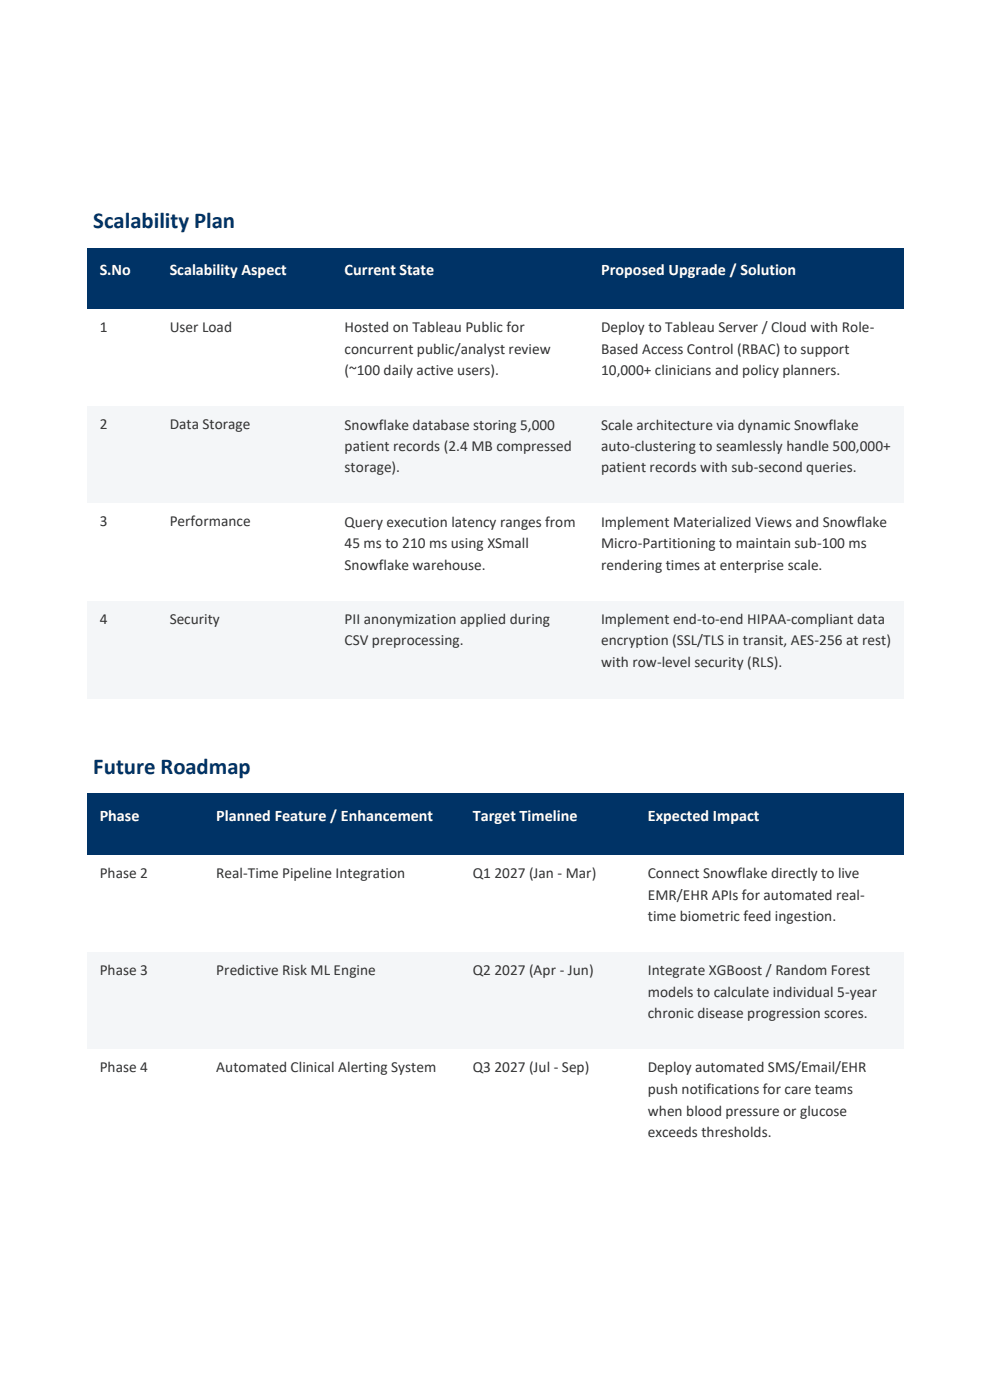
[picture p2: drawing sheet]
<svg xmlns="http://www.w3.org/2000/svg" width="210mm" height="297mm" viewBox="0 0 210 297" stroke-linecap="round" stroke-linejoin="round" font-family="sans-serif">
<defs><g id="words">
<g font-size="4.8" fill="#036">
<text x="19.8" y="48.3">Scalability Plan</text>
<text x="19.8" y="164">Future Roadmap</text>
</g>
<g font-size="3.4" fill="#fff">
<text x="21.1" y="58.2">S.No</text>
<text x="35.9" y="58.2">Scalability Aspect</text>
<text x="73" y="58.2">Current State</text>
<text x="127.3" y="58.2">Proposed Upgrade / Solution</text>
<text x="21.1" y="173.9">Phase</text>
<text x="45.8" y="173.9">Planned Feature / Enhancement</text>
<text x="100.2" y="173.9">Target Timeline</text>
<text x="137.2" y="173.9">Expected Impact</text>
</g>
<g font-size="3.3" fill="#333">
<text x="21.1" y="70.4">1</text>
<text x="35.9" y="70.4">User Load</text>
<text x="73" y="70.4">Hosted on Tableau Public for</text>
<text x="127.3" y="70.4">Deploy to Tableau Server / Cloud with Role-</text>
<text x="73" y="75">concurrent public/analyst review</text>
<text x="127.3" y="75">Based Access Control (RBAC) to support</text>
<text x="73" y="79.5">(~100 daily active users).</text>
<text x="127.3" y="79.5">10,000+ clinicians and policy planners.</text>
<text x="21.1" y="91">2</text>
<text x="35.9" y="91">Data Storage</text>
<text x="73" y="91">Snowflake database storing 5,000</text>
<text x="73" y="95.6">patient records (2.4 MB compressed</text>
<text x="127.3" y="91">Scale architecture via dynamic Snowflake</text>
<text x="127.3" y="95.6">auto-clustering to seamlessly handle 500,000+</text>
<text x="73" y="100.1">storage).</text>
<text x="127.3" y="100.1">patient records with sub-second queries.</text>
<text x="21.1" y="111.6">3</text>
<text x="35.9" y="111.6">Performance</text>
<text x="73" y="111.6">Query execution latency ranges from</text>
<text x="127.3" y="111.6">Implement Materialized Views and Snowflake</text>
<text x="73" y="116.2">45 ms to 210 ms using XSmall</text>
<text x="127.3" y="116.2">Micro-Partitioning to maintain sub-100 ms</text>
<text x="73" y="120.7">Snowflake warehouse.</text>
<text x="127.3" y="120.7">rendering times at enterprise scale.</text>
<text x="21.1" y="132.1">4</text>
<text x="35.9" y="132.1">Security</text>
<text x="73" y="132.2">PII anonymization applied during</text>
<text x="73" y="136.7">CSV preprocessing.</text>
<text x="127.3" y="132.2">Implement end-to-end HIPAA-compliant data</text>
<text x="127.3" y="136.8">encryption (SSL/TLS in transit, AES-256 at rest)</text>
<text x="127.3" y="141.3">with row-level security (RLS).</text>
<text x="21.1" y="186.1">Phase 2</text>
<text x="45.8" y="186.1">Real-Time Pipeline Integration</text>
<text x="100.2" y="186.1">Q1 2027 (Jan - Mar)</text>
<text x="137.2" y="186.1">Connect Snowflake directly to live</text>
<text x="137.2" y="190.7">EMR/EHR APIs for automated real-</text>
<text x="137.2" y="195.2">time biometric feed ingestion.</text>
<text x="21.1" y="206.7">Phase 3</text>
<text x="45.8" y="206.7">Predictive Risk ML Engine</text>
<text x="100.2" y="206.7">Q2 2027 (Apr - Jun)</text>
<text x="137.2" y="206.7">Integrate XGBoost / Random Forest</text>
<text x="137.2" y="211.3">models to calculate individual 5-year</text>
<text x="137.2" y="215.8">chronic disease progression scores.</text>
<text x="21.1" y="227.2">Phase 4</text>
<text x="45.8" y="227.2">Automated Clinical Alerting System</text>
<text x="100.2" y="227.2">Q3 2027 (Jul - Sep)</text>
<text x="137.2" y="227.3">Deploy automated SMS/Email/EHR</text>
<text x="137.2" y="231.8">push notifications for care teams</text>
<text x="137.2" y="236.4">when blood pressure or glucose</text>
<text x="137.2" y="240.9">exceeds thresholds.</text>
</g>
</g></defs>
<g fill="#036">
<path d="M18.5 52.6h14.8v13h-14.8z" fill-rule="evenodd"/>
<path d="M21.1 55h9.7v8.2h-9.7z" fill-rule="evenodd"/>
<path d="M33.3 52.6h37.1v13h-37.1z" fill-rule="evenodd"/>
<path d="M35.9 55h31.9v8.2h-31.9z" fill-rule="evenodd"/>
<path d="M70.4 52.6h54.3v13h-54.3z" fill-rule="evenodd"/>
<path d="M73 55h49.2v8.2h-49.2z" fill-rule="evenodd"/>
<path d="M124.7 52.6h66.7v13h-66.7z" fill-rule="evenodd"/>
<path d="M127.3 55h61.6v8.2h-61.6z" fill-rule="evenodd"/>
<path d="M18.5 52.5h14.8v2.4h-14.8z" fill-rule="evenodd"/>
<path d="M33.3 52.5h37.1v2.4h-37.1z" fill-rule="evenodd"/>
<path d="M70.4 52.5h54.3v2.4h-54.3z" fill-rule="evenodd"/>
<path d="M124.7 52.5h66.7v2.4h-66.7z" fill-rule="evenodd"/>
<path d="M18.5 63.2h14.8v2.4h-14.8z" fill-rule="evenodd"/>
<path d="M33.3 63.2h37.1v2.4h-37.1z" fill-rule="evenodd"/>
<path d="M70.4 63.2h54.3v2.4h-54.3z" fill-rule="evenodd"/>
<path d="M124.7 63.2h66.7v2.4h-66.7z" fill-rule="evenodd"/>
</g>
<g fill="#fff">
<path d="M18.5 65.6h14.8v20.6h-14.8z" fill-rule="evenodd"/>
<path d="M21.1 67.3h9.7v8h-9.7z" fill-rule="evenodd"/>
<path d="M33.3 65.6h37.1v20.6h-37.1z" fill-rule="evenodd"/>
<path d="M35.9 67.3h31.9v8h-31.9z" fill-rule="evenodd"/>
<path d="M70.4 65.6h54.3v20.6h-54.3z" fill-rule="evenodd"/>
<path d="M73 67.3h49.2v4.6h-49.2z" fill-rule="evenodd"/>
<path d="M73 71.9h49.2v4.5h-49.2z" fill-rule="evenodd"/>
<path d="M73 76.4h49.2v8.1h-49.2z" fill-rule="evenodd"/>
<path d="M124.7 65.6h66.7v20.6h-66.7z" fill-rule="evenodd"/>
<path d="M127.3 67.3h61.6v4.6h-61.6z" fill-rule="evenodd"/>
<path d="M127.3 71.9h61.6v4.5h-61.6z" fill-rule="evenodd"/>
<path d="M127.3 76.4h61.6v8.1h-61.6z" fill-rule="evenodd"/>
<path d="M18.5 65.6h14.8v1.7h-14.8z" fill-rule="evenodd"/>
<path d="M33.3 65.6h37.1v1.7h-37.1z" fill-rule="evenodd"/>
<path d="M70.4 65.6h54.3v1.7h-54.3z" fill-rule="evenodd"/>
<path d="M124.7 65.6h66.7v1.7h-66.7z" fill-rule="evenodd"/>
<path d="M18.5 84.5h14.8v1.7h-14.8z" fill-rule="evenodd"/>
<path d="M33.3 84.5h37.1v1.7h-37.1z" fill-rule="evenodd"/>
<path d="M70.4 84.5h54.3v1.7h-54.3z" fill-rule="evenodd"/>
<path d="M124.7 84.5h66.7v1.7h-66.7z" fill-rule="evenodd"/>
</g>
<g fill="#f4f6f8">
<path d="M18.5 86.2h14.8v20.6h-14.8z" fill-rule="evenodd"/>
<path d="M21.1 87.9h9.7v8h-9.7z" fill-rule="evenodd"/>
<path d="M33.3 86.2h37.1v20.6h-37.1z" fill-rule="evenodd"/>
<path d="M35.9 87.9h31.9v8h-31.9z" fill-rule="evenodd"/>
<path d="M70.4 86.2h54.3v20.6h-54.3z" fill-rule="evenodd"/>
<path d="M73 87.9h49.2v4.6h-49.2z" fill-rule="evenodd"/>
<path d="M73 92.5h49.2v4.5h-49.2z" fill-rule="evenodd"/>
<path d="M73 97h49.2v8.1h-49.2z" fill-rule="evenodd"/>
<path d="M124.7 86.2h66.7v20.6h-66.7z" fill-rule="evenodd"/>
<path d="M127.3 87.9h61.6v4.6h-61.6z" fill-rule="evenodd"/>
<path d="M127.3 92.5h61.6v4.5h-61.6z" fill-rule="evenodd"/>
<path d="M127.3 97h61.6v8.1h-61.6z" fill-rule="evenodd"/>
<path d="M18.5 86.2h14.8v1.7h-14.8z" fill-rule="evenodd"/>
<path d="M33.3 86.2h37.1v1.7h-37.1z" fill-rule="evenodd"/>
<path d="M70.4 86.2h54.3v1.7h-54.3z" fill-rule="evenodd"/>
<path d="M124.7 86.2h66.7v1.7h-66.7z" fill-rule="evenodd"/>
<path d="M18.5 105.1h14.8v1.7h-14.8z" fill-rule="evenodd"/>
<path d="M33.3 105.1h37.1v1.7h-37.1z" fill-rule="evenodd"/>
<path d="M70.4 105.1h54.3v1.7h-54.3z" fill-rule="evenodd"/>
<path d="M124.7 105.1h66.7v1.7h-66.7z" fill-rule="evenodd"/>
</g>
<g fill="#fff">
<path d="M18.5 106.8h14.8v20.6h-14.8z" fill-rule="evenodd"/>
<path d="M21.1 108.5h9.7v8h-9.7z" fill-rule="evenodd"/>
<path d="M33.3 106.8h37.1v20.6h-37.1z" fill-rule="evenodd"/>
<path d="M35.9 108.5h31.9v8h-31.9z" fill-rule="evenodd"/>
<path d="M70.4 106.8h54.3v20.6h-54.3z" fill-rule="evenodd"/>
<path d="M73 108.5h49.2v4.5h-49.2z" fill-rule="evenodd"/>
<path d="M73 113h49.2v4.7h-49.2z" fill-rule="evenodd"/>
<path d="M73 117.7h49.2v7.9h-49.2z" fill-rule="evenodd"/>
<path d="M124.7 106.8h66.7v20.6h-66.7z" fill-rule="evenodd"/>
<path d="M127.3 108.5h61.6v4.5h-61.6z" fill-rule="evenodd"/>
<path d="M127.3 113h61.6v4.7h-61.6z" fill-rule="evenodd"/>
<path d="M127.3 117.7h61.6v7.9h-61.6z" fill-rule="evenodd"/>
<path d="M18.5 106.8h14.8v1.7h-14.8z" fill-rule="evenodd"/>
<path d="M33.3 106.8h37.1v1.7h-37.1z" fill-rule="evenodd"/>
<path d="M70.4 106.8h54.3v1.7h-54.3z" fill-rule="evenodd"/>
<path d="M124.7 106.8h66.7v1.7h-66.7z" fill-rule="evenodd"/>
<path d="M18.5 125.6h14.8v1.8h-14.8z" fill-rule="evenodd"/>
<path d="M33.3 125.6h37.1v1.8h-37.1z" fill-rule="evenodd"/>
<path d="M70.4 125.6h54.3v1.8h-54.3z" fill-rule="evenodd"/>
<path d="M124.7 125.6h66.7v1.8h-66.7z" fill-rule="evenodd"/>
</g>
<g fill="#f4f6f8">
<path d="M18.5 127.3h14.8v20.7h-14.8z" fill-rule="evenodd"/>
<path d="M21.1 129.1h9.7v8h-9.7z" fill-rule="evenodd"/>
<path d="M33.3 127.3h37.1v20.7h-37.1z" fill-rule="evenodd"/>
<path d="M35.9 129.1h31.9v8h-31.9z" fill-rule="evenodd"/>
<path d="M70.4 127.3h54.3v20.7h-54.3z" fill-rule="evenodd"/>
<path d="M73 129.1h49.2v4.5h-49.2z" fill-rule="evenodd"/>
<path d="M73 133.6h49.2v8.1h-49.2z" fill-rule="evenodd"/>
<path d="M124.7 127.3h66.7v20.7h-66.7z" fill-rule="evenodd"/>
<path d="M127.3 129.1h61.6v4.5h-61.6z" fill-rule="evenodd"/>
<path d="M127.3 133.6h61.6v4.6h-61.6z" fill-rule="evenodd"/>
<path d="M127.3 138.2h61.6v8h-61.6z" fill-rule="evenodd"/>
<path d="M18.5 127.4h14.8v1.7h-14.8z" fill-rule="evenodd"/>
<path d="M33.3 127.4h37.1v1.7h-37.1z" fill-rule="evenodd"/>
<path d="M70.4 127.4h54.3v1.7h-54.3z" fill-rule="evenodd"/>
<path d="M124.7 127.4h66.7v1.7h-66.7z" fill-rule="evenodd"/>
<path d="M18.5 146.2h14.8v1.8h-14.8z" fill-rule="evenodd"/>
<path d="M33.3 146.2h37.1v1.8h-37.1z" fill-rule="evenodd"/>
<path d="M70.4 146.2h54.3v1.8h-54.3z" fill-rule="evenodd"/>
<path d="M124.7 146.2h66.7v1.8h-66.7z" fill-rule="evenodd"/>
</g>
<g fill="#036">
<path d="M18.5 168.2h24.7v13.1h-24.7z" fill-rule="evenodd"/>
<path d="M21.1 170.6h19.6v8.3h-19.6z" fill-rule="evenodd"/>
<path d="M43.2 168.2h54.4v13.1h-54.4z" fill-rule="evenodd"/>
<path d="M45.8 170.6h49.2v8.3h-49.2z" fill-rule="evenodd"/>
<path d="M97.6 168.2h37v13.1h-37z" fill-rule="evenodd"/>
<path d="M100.2 170.6h31.9v8.3h-31.9z" fill-rule="evenodd"/>
<path d="M134.6 168.2h56.8v13.1h-56.8z" fill-rule="evenodd"/>
<path d="M137.2 170.6h51.7v8.3h-51.7z" fill-rule="evenodd"/>
<path d="M18.5 168.2h24.7v2.4h-24.7z" fill-rule="evenodd"/>
<path d="M43.2 168.2h54.4v2.4h-54.4z" fill-rule="evenodd"/>
<path d="M97.6 168.2h37v2.4h-37z" fill-rule="evenodd"/>
<path d="M134.6 168.2h56.8v2.4h-56.8z" fill-rule="evenodd"/>
<path d="M18.5 178.9h24.7v2.4h-24.7z" fill-rule="evenodd"/>
<path d="M43.2 178.9h54.4v2.4h-54.4z" fill-rule="evenodd"/>
<path d="M97.6 178.9h37v2.4h-37z" fill-rule="evenodd"/>
<path d="M134.6 178.9h56.8v2.4h-56.8z" fill-rule="evenodd"/>
</g>
<g fill="#fff">
<path d="M18.5 181.3h24.7v20.6h-24.7z" fill-rule="evenodd"/>
<path d="M21.1 183h19.6v8h-19.6z" fill-rule="evenodd"/>
<path d="M43.2 181.3h54.4v20.6h-54.4z" fill-rule="evenodd"/>
<path d="M45.8 183h49.2v8h-49.2z" fill-rule="evenodd"/>
<path d="M97.6 181.3h37v20.6h-37z" fill-rule="evenodd"/>
<path d="M100.2 183h31.9v8h-31.9z" fill-rule="evenodd"/>
<path d="M134.6 181.3h56.8v20.6h-56.8z" fill-rule="evenodd"/>
<path d="M137.2 183h51.7v4.5h-51.7z" fill-rule="evenodd"/>
<path d="M137.2 187.5h51.7v4.6h-51.7z" fill-rule="evenodd"/>
<path d="M137.2 192.1h51.7v8.1h-51.7z" fill-rule="evenodd"/>
<path d="M18.5 181.3h24.7v1.7h-24.7z" fill-rule="evenodd"/>
<path d="M43.2 181.3h54.4v1.7h-54.4z" fill-rule="evenodd"/>
<path d="M97.6 181.3h37v1.7h-37z" fill-rule="evenodd"/>
<path d="M134.6 181.3h56.8v1.7h-56.8z" fill-rule="evenodd"/>
<path d="M18.5 200.1h24.7v1.7h-24.7z" fill-rule="evenodd"/>
<path d="M43.2 200.1h54.4v1.7h-54.4z" fill-rule="evenodd"/>
<path d="M97.6 200.1h37v1.7h-37z" fill-rule="evenodd"/>
<path d="M134.6 200.1h56.8v1.7h-56.8z" fill-rule="evenodd"/>
</g>
<g fill="#f4f6f8">
<path d="M18.5 201.8h24.7v20.7h-24.7z" fill-rule="evenodd"/>
<path d="M21.1 203.6h19.6v8h-19.6z" fill-rule="evenodd"/>
<path d="M43.2 201.8h54.4v20.7h-54.4z" fill-rule="evenodd"/>
<path d="M45.8 203.6h49.2v8h-49.2z" fill-rule="evenodd"/>
<path d="M97.6 201.8h37v20.7h-37z" fill-rule="evenodd"/>
<path d="M100.2 203.6h31.9v8h-31.9z" fill-rule="evenodd"/>
<path d="M134.6 201.8h56.8v20.7h-56.8z" fill-rule="evenodd"/>
<path d="M137.2 203.6h51.7v4.5h-51.7z" fill-rule="evenodd"/>
<path d="M137.2 208.1h51.7v4.6h-51.7z" fill-rule="evenodd"/>
<path d="M137.2 212.7h51.7v8h-51.7z" fill-rule="evenodd"/>
<path d="M18.5 201.8h24.7v1.8h-24.7z" fill-rule="evenodd"/>
<path d="M43.2 201.8h54.4v1.8h-54.4z" fill-rule="evenodd"/>
<path d="M97.6 201.8h37v1.8h-37z" fill-rule="evenodd"/>
<path d="M134.6 201.8h56.8v1.8h-56.8z" fill-rule="evenodd"/>
<path d="M18.5 220.7h24.7v1.7h-24.7z" fill-rule="evenodd"/>
<path d="M43.2 220.7h54.4v1.7h-54.4z" fill-rule="evenodd"/>
<path d="M97.6 220.7h37v1.7h-37z" fill-rule="evenodd"/>
<path d="M134.6 220.7h56.8v1.7h-56.8z" fill-rule="evenodd"/>
</g>
<g fill="#fff">
<path d="M18.5 222.4h24.7v25.2h-24.7z" fill-rule="evenodd"/>
<path d="M21.1 224.1h19.6v8h-19.6z" fill-rule="evenodd"/>
<path d="M43.2 222.4h54.4v25.2h-54.4z" fill-rule="evenodd"/>
<path d="M45.8 224.1h49.2v8h-49.2z" fill-rule="evenodd"/>
<path d="M97.6 222.4h37v25.2h-37z" fill-rule="evenodd"/>
<path d="M100.2 224.1h31.9v8h-31.9z" fill-rule="evenodd"/>
<path d="M134.6 222.4h56.8v25.2h-56.8z" fill-rule="evenodd"/>
<path d="M137.2 224.1h51.7v4.6h-51.7z" fill-rule="evenodd"/>
<path d="M137.2 228.7h51.7v4.6h-51.7z" fill-rule="evenodd"/>
<path d="M137.2 233.3h51.7v4.6h-51.7z" fill-rule="evenodd"/>
<path d="M137.2 237.9h51.7v8h-51.7z" fill-rule="evenodd"/>
<path d="M18.5 222.4h24.7v1.7h-24.7z" fill-rule="evenodd"/>
<path d="M43.2 222.4h54.4v1.7h-54.4z" fill-rule="evenodd"/>
<path d="M97.6 222.4h37v1.7h-37z" fill-rule="evenodd"/>
<path d="M134.6 222.4h56.8v1.7h-56.8z" fill-rule="evenodd"/>
<path d="M18.5 245.9h24.7v1.7h-24.7z" fill-rule="evenodd"/>
<path d="M43.2 245.9h54.4v1.7h-54.4z" fill-rule="evenodd"/>
<path d="M97.6 245.9h37v1.7h-37z" fill-rule="evenodd"/>
<path d="M134.6 245.9h56.8v1.7h-56.8z" fill-rule="evenodd"/>
</g>
<use href="#words"/>
</svg>
